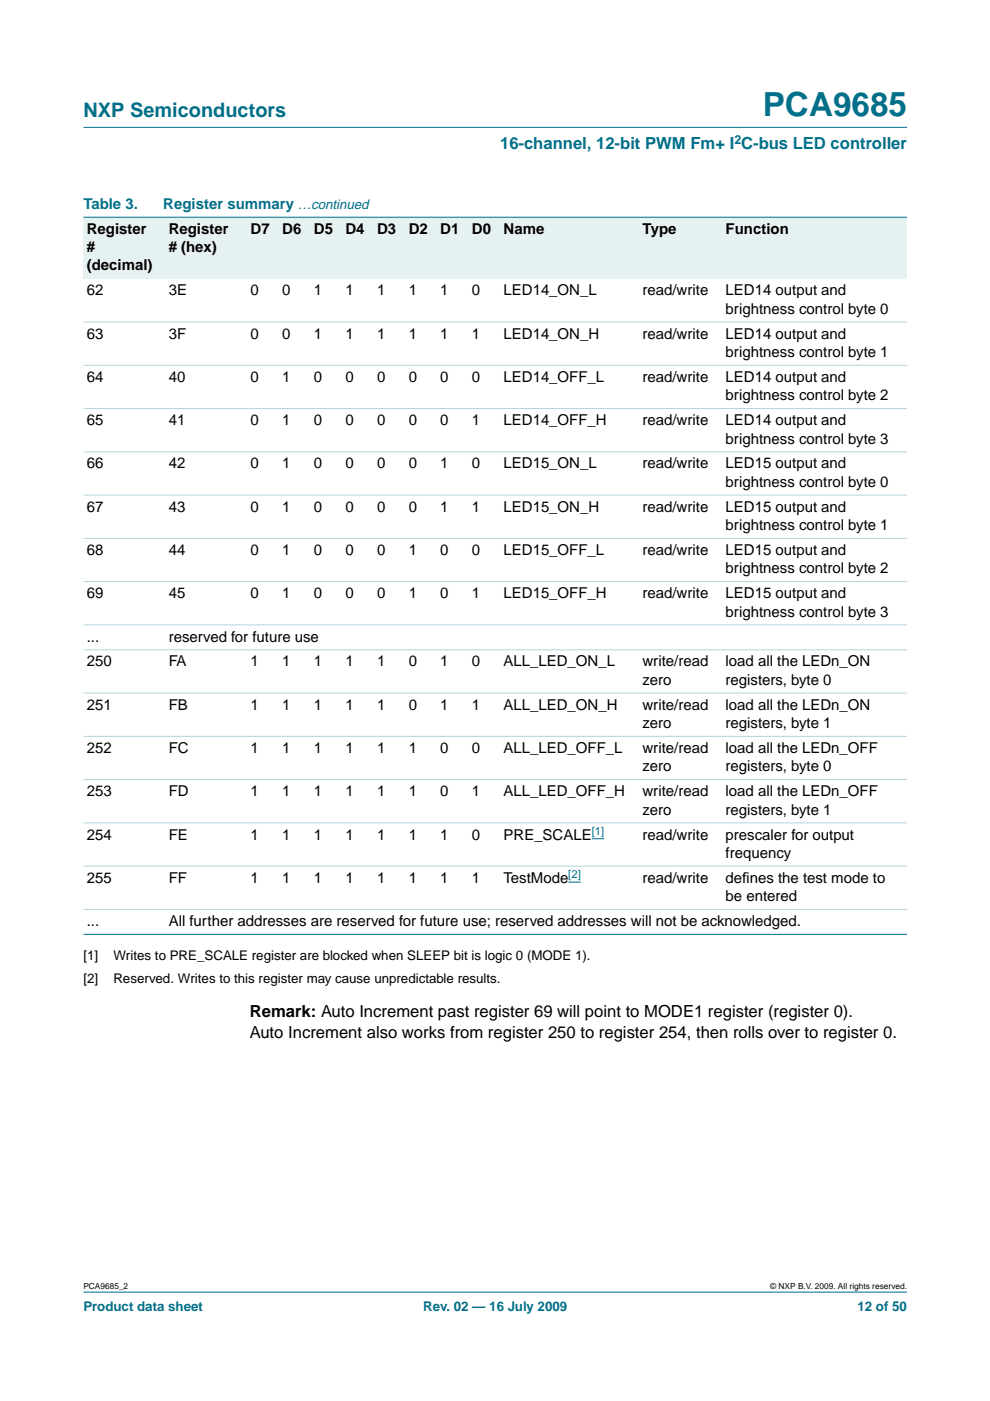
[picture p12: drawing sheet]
<svg xmlns="http://www.w3.org/2000/svg" width="210mm" height="297mm" viewBox="0 0 210 297" stroke-linecap="round" stroke-linejoin="round" font-family="sans-serif">
<defs><g id="words">
<text font-size="7.1" fill="#00708a" x="161.7" y="24.7">PCA9685</text>
<text font-size="4.2" fill="#00708a" x="17.7" y="24.9">NXP Semiconductors</text>
<text font-size="3.5" fill="#00708a" x="106" y="31.6">16-channel, 12-bit PWM Fm+ I C-bus LED controller</text>
<g font-size="3.5">
<text x="53" y="215.6">Remark: Auto Increment past register 69 will point to MODE1 register (register 0).</text>
<text x="53" y="220">Auto Increment also works from register 250 to register 254, then rolls over to register 0.</text>
</g>
<g font-size="3.2" fill="#00708a">
<text x="17.7" y="44.3">Table 3.</text>
<text x="34.6" y="44.3">Register summary …continued</text>
</g>
<g font-size="3.2">
<text x="18.4" y="49.6">Register</text>
<text x="18.4" y="53.5">#</text>
<text x="35.8" y="49.6">Register</text>
<text x="35.8" y="53.5"># (hex)</text>
<text x="53.1" y="49.6">D7</text>
<text x="59.8" y="49.6">D6</text>
<text x="66.5" y="49.6">D5</text>
<text x="73.3" y="49.6">D4</text>
<text x="80" y="49.6">D3</text>
<text x="86.7" y="49.6">D2</text>
<text x="93.4" y="49.6">D1</text>
<text x="100.1" y="49.6">D0</text>
<text x="106.8" y="49.6">Name</text>
<text x="136.2" y="49.6">Type</text>
<text x="153.8" y="49.6">Function</text>
<text x="18.4" y="57.3">(decimal)</text>
<text x="18.4" y="62.6">62</text>
<text x="35.8" y="62.6">3E</text>
<text x="53.1" y="62.6">0</text>
<text x="59.8" y="62.6">0</text>
<text x="66.5" y="62.6">1</text>
<text x="73.2" y="62.6">1</text>
<text x="80" y="62.6">1</text>
<text x="86.7" y="62.6">1</text>
<text x="93.4" y="62.6">1</text>
<text x="100.1" y="62.6">0</text>
<text x="106.8" y="62.6">LED14_ON_L</text>
<text x="136.2" y="62.6">read/write</text>
<text x="153.8" y="62.6">LED14 output and</text>
<text x="18.4" y="71.8">63</text>
<text x="35.8" y="71.8">3F</text>
<text x="53.1" y="71.8">0</text>
<text x="59.8" y="71.8">0</text>
<text x="66.5" y="71.8">1</text>
<text x="73.2" y="71.8">1</text>
<text x="80" y="71.8">1</text>
<text x="86.7" y="71.8">1</text>
<text x="93.4" y="71.8">1</text>
<text x="100.1" y="71.8">1</text>
<text x="106.8" y="71.8">LED14_ON_H</text>
<text x="136.2" y="71.8">read/write</text>
<text x="153.8" y="66.5">brightness control byte 0</text>
<text x="153.8" y="71.8">LED14 output and</text>
<text x="153.8" y="75.7">brightness control byte 1</text>
<text x="18.4" y="81">64</text>
<text x="35.8" y="81">40</text>
<text x="53.1" y="81">0</text>
<text x="59.8" y="81">1</text>
<text x="66.5" y="81">0</text>
<text x="73.2" y="81">0</text>
<text x="80" y="81">0</text>
<text x="86.7" y="81">0</text>
<text x="93.4" y="81">0</text>
<text x="100.1" y="81">0</text>
<text x="106.8" y="81">LED14_OFF_L</text>
<text x="136.2" y="81">read/write</text>
<text x="153.8" y="81">LED14 output and</text>
<text x="153.8" y="84.9">brightness control byte 2</text>
<text x="18.4" y="90.2">65</text>
<text x="35.8" y="90.2">41</text>
<text x="53.1" y="90.2">0</text>
<text x="59.8" y="90.2">1</text>
<text x="66.5" y="90.2">0</text>
<text x="73.2" y="90.2">0</text>
<text x="80" y="90.2">0</text>
<text x="86.7" y="90.2">0</text>
<text x="93.4" y="90.2">0</text>
<text x="100.1" y="90.2">1</text>
<text x="106.8" y="90.2">LED14_OFF_H</text>
<text x="136.2" y="90.2">read/write</text>
<text x="153.8" y="94">brightness control byte 3</text>
<text x="153.8" y="90.2">LED14 output and</text>
<text x="18.4" y="99.3">66</text>
<text x="35.8" y="99.3">42</text>
<text x="53.1" y="99.3">0</text>
<text x="59.8" y="99.3">1</text>
<text x="66.5" y="99.3">0</text>
<text x="73.2" y="99.3">0</text>
<text x="80" y="99.3">0</text>
<text x="86.7" y="99.3">0</text>
<text x="93.4" y="99.3">1</text>
<text x="100.1" y="99.3">0</text>
<text x="106.8" y="99.3">LED15_ON_L</text>
<text x="136.2" y="99.3">read/write</text>
<text x="153.8" y="99.3">LED15 output and</text>
<text x="153.8" y="103.2">brightness control byte 0</text>
<text x="18.4" y="108.5">67</text>
<text x="35.8" y="108.5">43</text>
<text x="53.1" y="108.5">0</text>
<text x="59.8" y="108.5">1</text>
<text x="66.5" y="108.5">0</text>
<text x="73.2" y="108.5">0</text>
<text x="80" y="108.5">0</text>
<text x="86.7" y="108.5">0</text>
<text x="93.4" y="108.5">1</text>
<text x="100.1" y="108.5">1</text>
<text x="106.8" y="108.5">LED15_ON_H</text>
<text x="136.2" y="108.5">read/write</text>
<text x="153.8" y="112.4">brightness control byte 1</text>
<text x="153.8" y="108.5">LED15 output and</text>
<text x="18.4" y="117.7">68</text>
<text x="35.8" y="117.7">44</text>
<text x="53.1" y="117.7">0</text>
<text x="59.8" y="117.7">1</text>
<text x="66.5" y="117.7">0</text>
<text x="73.2" y="117.7">0</text>
<text x="80" y="117.7">0</text>
<text x="86.7" y="117.7">1</text>
<text x="93.4" y="117.7">0</text>
<text x="100.1" y="117.7">0</text>
<text x="106.8" y="117.7">LED15_OFF_L</text>
<text x="136.2" y="117.7">read/write</text>
<text x="153.8" y="117.7">LED15 output and</text>
<text x="153.8" y="121.5">brightness control byte 2</text>
<text x="18.4" y="126.8">69</text>
<text x="35.8" y="126.8">45</text>
<text x="53.1" y="126.8">0</text>
<text x="59.8" y="126.8">1</text>
<text x="66.5" y="126.8">0</text>
<text x="73.2" y="126.8">0</text>
<text x="80" y="126.8">0</text>
<text x="86.7" y="126.8">1</text>
<text x="93.4" y="126.8">0</text>
<text x="100.1" y="126.8">1</text>
<text x="106.8" y="126.8">LED15_OFF_H</text>
<text x="136.2" y="126.8">read/write</text>
<text x="153.8" y="130.7">brightness control byte 3</text>
<text x="153.8" y="126.8">LED15 output and</text>
<text x="18.4" y="136">...</text>
<text x="35.8" y="136">reserved for future use</text>
<text x="18.4" y="141.3">250</text>
<text x="35.8" y="141.3">FA</text>
<text x="53.1" y="141.3">1</text>
<text x="59.8" y="141.3">1</text>
<text x="66.5" y="141.3">1</text>
<text x="73.2" y="141.3">1</text>
<text x="80" y="141.3">1</text>
<text x="86.7" y="141.3">0</text>
<text x="93.4" y="141.3">1</text>
<text x="100.1" y="141.3">0</text>
<text x="106.8" y="141.3">ALL_LED_ON_L</text>
<text x="136.2" y="141.3">write/read</text>
<text x="153.8" y="141.3">load all the LEDn_ON</text>
<text x="136.2" y="145.2">zero</text>
<text x="153.8" y="145.2">registers, byte 0</text>
<text x="18.4" y="150.5">251</text>
<text x="35.8" y="150.5">FB</text>
<text x="53.1" y="150.5">1</text>
<text x="59.8" y="150.5">1</text>
<text x="66.5" y="150.5">1</text>
<text x="73.2" y="150.5">1</text>
<text x="80" y="150.5">1</text>
<text x="86.7" y="150.5">0</text>
<text x="93.4" y="150.5">1</text>
<text x="100.1" y="150.5">1</text>
<text x="106.8" y="150.5">ALL_LED_ON_H</text>
<text x="136.2" y="154.4">zero</text>
<text x="136.2" y="150.5">write/read</text>
<text x="153.8" y="150.5">load all the LEDn_ON</text>
<text x="153.8" y="154.4">registers, byte 1</text>
<text x="18.4" y="159.7">252</text>
<text x="35.8" y="159.7">FC</text>
<text x="53.1" y="159.7">1</text>
<text x="59.8" y="159.7">1</text>
<text x="66.5" y="159.7">1</text>
<text x="73.2" y="159.7">1</text>
<text x="80" y="159.7">1</text>
<text x="86.7" y="159.7">1</text>
<text x="93.4" y="159.7">0</text>
<text x="100.1" y="159.7">0</text>
<text x="106.8" y="159.7">ALL_LED_OFF_L</text>
<text x="136.2" y="159.7">write/read</text>
<text x="153.8" y="159.7">load all the LEDn_OFF</text>
<text x="136.2" y="163.5">zero</text>
<text x="153.8" y="163.5">registers, byte 0</text>
<text x="18.4" y="168.8">253</text>
<text x="35.8" y="168.8">FD</text>
<text x="53.1" y="168.8">1</text>
<text x="59.8" y="168.8">1</text>
<text x="66.5" y="168.8">1</text>
<text x="73.2" y="168.8">1</text>
<text x="80" y="168.8">1</text>
<text x="86.7" y="168.8">1</text>
<text x="93.4" y="168.8">0</text>
<text x="100.1" y="168.8">1</text>
<text x="106.8" y="168.8">ALL_LED_OFF_H</text>
<text x="136.2" y="172.7">zero</text>
<text x="136.2" y="168.8">write/read</text>
<text x="153.8" y="168.8">load all the LEDn_OFF</text>
<text x="153.8" y="172.7">registers, byte 1</text>
<text x="18.4" y="178">254</text>
<text x="35.8" y="178">FE</text>
<text x="53.1" y="178">1</text>
<text x="59.8" y="178">1</text>
<text x="66.5" y="178">1</text>
<text x="73.2" y="178">1</text>
<text x="80" y="178">1</text>
<text x="86.7" y="178">1</text>
<text x="93.4" y="178">1</text>
<text x="100.1" y="178">0</text>
<text x="106.8" y="178">PRE_SCALE</text>
<text x="136.2" y="178">read/write</text>
<text x="153.8" y="178">prescaler for output</text>
<text x="153.8" y="181.9">frequency</text>
<text x="18.4" y="187.2">255</text>
<text x="35.8" y="187.2">FF</text>
<text x="53.1" y="187.2">1</text>
<text x="59.8" y="187.2">1</text>
<text x="66.5" y="187.2">1</text>
<text x="73.2" y="187.2">1</text>
<text x="80" y="187.2">1</text>
<text x="86.7" y="187.2">1</text>
<text x="93.4" y="187.2">1</text>
<text x="100.1" y="187.2">1</text>
<text x="106.8" y="187.2">TestMode</text>
<text x="136.2" y="187.2">read/write</text>
<text x="153.8" y="187.2">def</text>
<text x="153.8" y="191">be entered</text>
<text x="157.4" y="187.2">ines the test mode to</text>
<text x="18.4" y="196.3">...</text>
<text x="35.8" y="196.3">All further addresses are reserved for future use; reserved addresses will not be acknowledged.</text>
</g>
<g font-size="2.8">
<text x="17.7" y="203.5">[1]</text>
<text x="24" y="203.5">Writes to PRE_SCALE register are blocked when SLEEP bit is logic 0 (MODE 1).</text>
<text x="17.7" y="208.5">[2]</text>
<text x="24" y="208.5">Reserved. Writes to this register may cause unpredictable results.</text>
</g>
<g font-size="2.8" fill="#00708a">
<text x="17.7" y="278">Product data sheet</text>
<text x="89.7" y="278">Rev. 02 — 16 July 2009</text>
<text x="181.8" y="278">12 of 50</text>
</g>
<text font-size="2.6" fill="#00708a" x="155.7" y="30.5">2</text>
<g font-size="2.4" fill="#00f">
<text x="125.5" y="177">[1]</text>
<text x="120.5" y="186.2">[2]</text>
</g>
<g font-size="1.8">
<text x="17.7" y="273.4">PCA9685_2</text>
<text x="163.3" y="273.4">© NXP B.V. 2009. All rights reserved.</text>
</g>
</g></defs>
<g fill="#00708a" stroke="#00708a" stroke-width=".21">
<path d="M17.7 273.9h174.6z"/>
<path d="M17.7 27h174.6z"/>
</g>
<path d="M125.5 177.8h2.6M120.5 187h2.6" fill="none" stroke="#00f" stroke-width=".21"/>
<g fill="#e6f2f2">
<path d="M17.7 46.1h17.4v13h-17.4z" fill-rule="evenodd"/>
<path d="M35.1 46.1h17.3v13h-17.3z" fill-rule="evenodd"/>
<path d="M52.4 46.1h6.7v13h-6.7z" fill-rule="evenodd"/>
<path d="M59.1 46.1h6.7v13h-6.7z" fill-rule="evenodd"/>
<path d="M65.8 46.1h6.7v13h-6.7z" fill-rule="evenodd"/>
<path d="M72.5 46.1h6.7v13h-6.7z" fill-rule="evenodd"/>
<path d="M79.2 46.1h6.8v13h-6.8z" fill-rule="evenodd"/>
<path d="M86 46.1h6.7v13h-6.7z" fill-rule="evenodd"/>
<path d="M92.7 46.1h6.7v13h-6.7z" fill-rule="evenodd"/>
<path d="M99.4 46.1h6.7v13h-6.7z" fill-rule="evenodd"/>
<path d="M106.1 46.1h29.4v13h-29.4z" fill-rule="evenodd"/>
<path d="M135.5 46.1h17.6v13h-17.6z" fill-rule="evenodd"/>
<path d="M153.1 46.1h39.2v13h-39.2z" fill-rule="evenodd"/>
</g>
<g fill="#00708a" stroke="#00708a" stroke-width=".21">
<path d="M17.7 46.1h174.6z"/>
<path d="M17.7 198.1h174.6z"/>
</g>
<g fill="#b3d4db" stroke="#b3d4db" stroke-width=".21">
<path d="M17.7 68.3h174.6z"/>
<path d="M17.7 77.5h174.6z"/>
<path d="M17.7 86.6h174.6z"/>
<path d="M17.7 95.8h174.6z"/>
<path d="M17.7 105h174.6z"/>
<path d="M17.7 114.1h174.6z"/>
<path d="M17.7 123.3h174.6z"/>
<path d="M17.7 132.5h174.6z"/>
<path d="M17.7 137.8h174.6z"/>
<path d="M17.7 146.9h174.6z"/>
<path d="M17.7 156.1h174.6z"/>
<path d="M17.7 165.3h174.6z"/>
<path d="M17.7 174.5h174.6z"/>
<path d="M17.7 183.6h174.6z"/>
<path d="M17.7 192.8h174.6z"/>
</g>
<use href="#words"/>
</svg>
